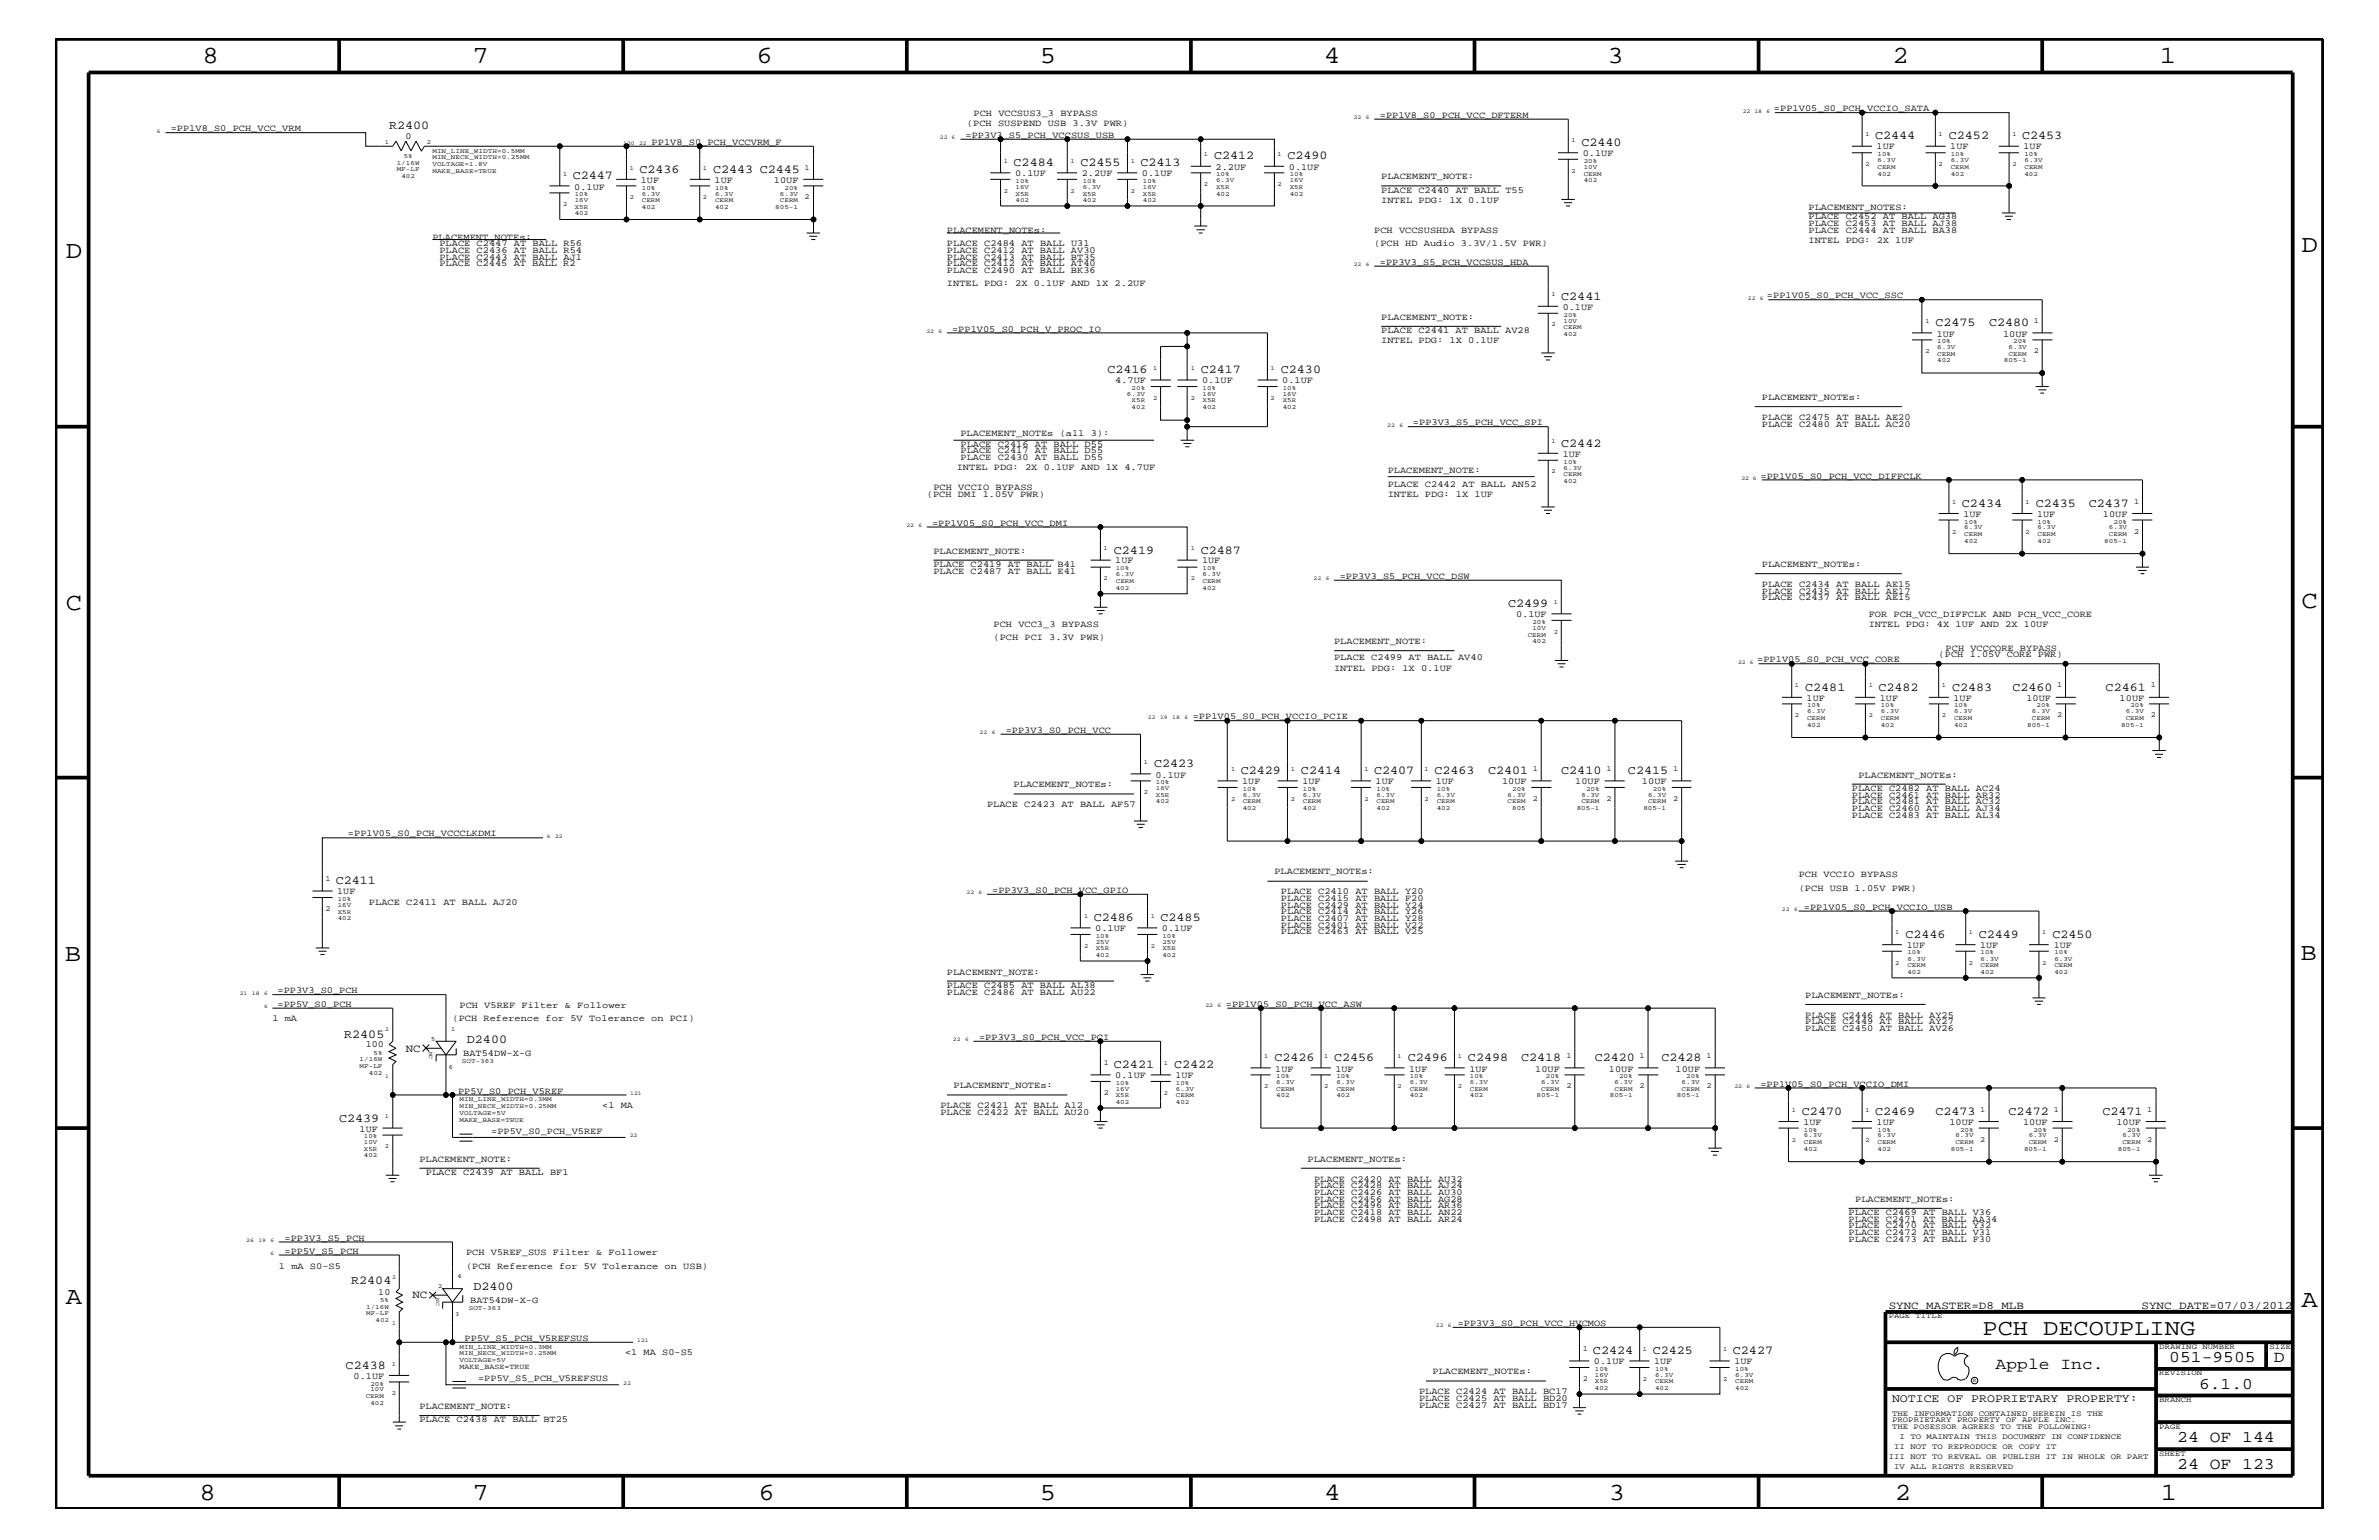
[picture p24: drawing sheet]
<svg xmlns="http://www.w3.org/2000/svg" width="432mm" height="279mm" viewBox="0 0 432 279" stroke-linecap="round" stroke-linejoin="round" font-family="sans-serif">
<defs><g id="words">
<g font-size="4.5">
<text x="36.7" y="11.5">8</text>
<text x="85.8" y="11.5">7</text>
<text x="137.3" y="11.5">6</text>
<text x="188.7" y="11.5">5</text>
<text x="240.3" y="11.5">4</text>
<text x="291.8" y="11.5">3</text>
<text x="343.5" y="11.5">2</text>
<text x="392" y="11.5">1</text>
<text x="11.9" y="46.8">D</text>
<text x="417.7" y="45.7">D</text>
<text x="11.9" y="110.6">C</text>
<text x="417.7" y="110.3">C</text>
<text x="11.8" y="174.3">B</text>
<text x="417.6" y="174.2">B</text>
<text x="11.9" y="236.7">A</text>
<text x="417.7" y="237.1">A</text>
<text x="36.2" y="272.1">8</text>
<text x="85.8" y="272.1">7</text>
<text x="137.7" y="272.1">6</text>
<text x="188.7" y="272.1">5</text>
<text x="240.4" y="272.1">4</text>
<text x="292" y="272.1">3</text>
<text x="343.9" y="272.1">2</text>
<text x="392.2" y="272.1">1</text>
</g>
<text font-size="4.1" x="359.8" y="242.3">PCH DECOUPLING</text>
<g font-size="3">
<text x="362.2" y="248.4">Apple Inc.</text>
<text x="393.7" y="247.1">051-9505</text>
<text x="399.2" y="252">6.1.0</text>
<text x="412.7" y="247.1">D</text>
<text x="395.2" y="261.6">24 OF 144</text>
<text x="395.2" y="266.6">24 OF 123</text>
</g>
<g font-size="2.2">
<text x="70.6" y="23.5">R2400</text>
<text x="220.4" y="28.9">C2412</text>
<text x="233.7" y="28.9">C2490</text>
<text x="287" y="26.5">C2440</text>
<text x="340.4" y="25.3">C2444</text>
<text x="353.7" y="25.3">C2452</text>
<text x="367" y="25.3">C2453</text>
<text x="104" y="32.5">C2447</text>
<text x="116.1" y="31.4">C2436</text>
<text x="129.5" y="31.4">C2443 C2445</text>
<text x="184" y="30.2">C2484</text>
<text x="196.1" y="30.2">C2455</text>
<text x="207" y="30.2">C2413</text>
<text x="283.4" y="54.4">C2441</text>
<text x="351.3" y="59.2">C2475</text>
<text x="361" y="59.2">C2480</text>
<text x="201" y="67.7">C2416</text>
<text x="217.9" y="67.7">C2417</text>
<text x="232.5" y="67.7">C2430</text>
<text x="283.4" y="81.1">C2442</text>
<text x="356.1" y="92">C2434</text>
<text x="369.5" y="92">C2435</text>
<text x="379.1" y="92">C2437</text>
<text x="202.2" y="100.4">C2419</text>
<text x="217.9" y="100.4">C2487</text>
<text x="273.7" y="110.2">C2499</text>
<text x="327.7" y="125.3">C2481</text>
<text x="341" y="125.3">C2482</text>
<text x="354.3" y="125.3">C2483</text>
<text x="365.3" y="125.3">C2460</text>
<text x="382.2" y="125.3">C2461</text>
<text x="209.5" y="139.2">C2423</text>
<text x="225.2" y="140.4">C2429</text>
<text x="236.1" y="140.4">C2414</text>
<text x="249.4" y="140.4">C2407</text>
<text x="260.3" y="140.4">C2463</text>
<text x="270.1" y="140.4">C2401</text>
<text x="283.4" y="140.4">C2410</text>
<text x="295.5" y="140.4">C2415</text>
<text x="61" y="160.5">C2411</text>
<text x="198.5" y="167.1">C2486</text>
<text x="210.7" y="167.1">C2485</text>
<text x="345.9" y="170.1">C2446</text>
<text x="359.2" y="170.1">C2449</text>
<text x="372.5" y="170.1">C2450</text>
<text x="62.5" y="188.2">R2405</text>
<text x="84.8" y="189.2">D2400</text>
<text x="202.2" y="193.7">C2421</text>
<text x="213.1" y="193.7">C2422</text>
<text x="231.3" y="192.6">C2426</text>
<text x="242.1" y="192.6">C2456</text>
<text x="255.5" y="192.6">C2496</text>
<text x="266.4" y="192.6">C2498</text>
<text x="276.1" y="192.6">C2418</text>
<text x="289.5" y="192.6">C2420</text>
<text x="301.6" y="192.6">C2428</text>
<text x="61.6" y="203.5">C2439</text>
<text x="327.1" y="202.3">C2470</text>
<text x="340.4" y="202.3">C2469</text>
<text x="351.3" y="202.3">C2473</text>
<text x="364.6" y="202.3">C2472</text>
<text x="381.6" y="202.3">C2471</text>
<text x="63.8" y="233">R2404</text>
<text x="85.9" y="234">D2400</text>
<text x="289.1" y="245.6">C2424</text>
<text x="300" y="245.6">C2425</text>
<text x="314.5" y="245.6">C2427</text>
<text x="62.7" y="248.4">C2438</text>
</g>
<text font-size="2.1" x="343.4" y="254.4">NOTICE OF PROPRIETARY PROPERTY:</text>
<g font-size="2">
<text x="73.7" y="190.8">NC</text>
<text x="74.8" y="235.6">NC</text>
<text x="342.8" y="237.4">SYNC_MASTER=D8_MLB</text>
<text x="388.7" y="237.4">SYNC_DATE=07/03/2012</text>
</g>
<g font-size="1.7">
<text x="31" y="23.8">=PP1V8_S0_PCH_VCC_VRM</text>
<text x="175.5" y="22.9">(PCH SUSPEND USB 3.3V PWR)</text>
<text x="176.7" y="21">PCH VCCSUS3_3 BYPASS</text>
<text x="250.4" y="21.4">=PP1V8_S0_PCH_VCC_DFTERM</text>
<text x="322" y="20.2">=PP1V05_S0_PCH_VCCIO_SATA</text>
<text x="73.6" y="25.2">0</text>
<text x="118.3" y="26.3">PP1V8_S0_PCH_VCCVRM_F</text>
<text x="175.3" y="25">=PP3V3_S5_PCH_VCCSUS_USB</text>
<text x="287.3" y="28.3">0.1UF</text>
<text x="340.6" y="27.1">1UF</text>
<text x="354" y="27.1">1UF</text>
<text x="367.3" y="27.1">1UF</text>
<text x="104.2" y="34.4">0.1UF</text>
<text x="116.3" y="33.1">1UF</text>
<text x="129.7" y="33.1">1UF</text>
<text x="140.5" y="33.1">10UF</text>
<text x="184.2" y="31.9">0.1UF</text>
<text x="196.3" y="31.9">2.2UF</text>
<text x="207.3" y="31.9">0.1UF</text>
<text x="220.6" y="30.8">2.2UF</text>
<text x="233.9" y="30.8">0.1UF</text>
<text x="250.7" y="32.5">PLACEMENT_NOTE:</text>
<text x="250.7" y="35">PLACE C2440 AT BALL T55</text>
<text x="250.7" y="36.8">INTEL PDG: 1X 0.1UF</text>
<text x="328.3" y="38">PLACEMENT_NOTES:</text>
<text x="328.3" y="39.8">PLACE C2452 AT BALL AG38</text>
<text x="328.3" y="41">PLACE C2453 AT BALL AJ38</text>
<text x="78.5" y="43.5">PLACEMENT_NOTEs:</text>
<text x="79.8" y="47.1">PLACE C2443 AT BALL AJ1</text>
<text x="79.8" y="45.9">PLACE C2436 AT BALL R54</text>
<text x="79.8" y="44.6">PLACE C2447 AT BALL R56</text>
<text x="171.9" y="42.3">PLACEMENT_NOTEs:</text>
<text x="171.9" y="47.1">PLACE C2413 AT BALL BT35</text>
<text x="171.9" y="44.6">PLACE C2484 AT BALL U31</text>
<text x="171.9" y="45.9">PLACE C2412 AT BALL AV30</text>
<text x="249.4" y="42.3">PCH VCCSUSHDA BYPASS</text>
<text x="249.4" y="44.6">(PCH HD Audio 3.3V/1.5V PWR)</text>
<text x="328.3" y="44.1">INTEL PDG: 2X 1UF</text>
<text x="328.3" y="42.3">PLACE C2444 AT BALL BA38</text>
<text x="79.8" y="48.3">PLACE C2445 AT BALL R2</text>
<text x="171.9" y="51.9">INTEL PDG: 2X 0.1UF AND 1X 2.2UF</text>
<text x="171.9" y="48.3">PLACE C2412 AT BALL AT40</text>
<text x="171.9" y="49.6">PLACE C2490 AT BALL BK36</text>
<text x="250.4" y="48">=PP3V3_S5_PCH_VCCSUS_HDA</text>
<text x="250.7" y="58">PLACEMENT_NOTE:</text>
<text x="283.6" y="56.2">0.1UF</text>
<text x="320.7" y="54.1">=PP1V05_S0_PCH_VCC_SSC</text>
<text x="172.8" y="60.2">=PP1V05_S0_PCH_V_PROC_IO</text>
<text x="250.7" y="62.3">INTEL PDG: 1X 0.1UF</text>
<text x="250.7" y="60.4">PLACE C2441 AT BALL AV28</text>
<text x="351.5" y="61.1">1UF</text>
<text x="363.6" y="61.1">10UF</text>
<text x="202.4" y="69.5">4.7UF</text>
<text x="218.2" y="69.5">0.1UF</text>
<text x="232.7" y="69.5">0.1UF</text>
<text x="256.5" y="77.2">=PP3V3_S5_PCH_VCC_SPI</text>
<text x="319.8" y="72.6">PLACEMENT_NOTEs:</text>
<text x="319.8" y="77.4">PLACE C2480 AT BALL AC20</text>
<text x="319.8" y="76.2">PLACE C2475 AT BALL AE20</text>
<text x="174.3" y="79.2">PLACEMENT_NOTEs (all 3):</text>
<text x="174.3" y="82.2">PLACE C2417 AT BALL D55</text>
<text x="174.3" y="81.1">PLACE C2416 AT BALL D55</text>
<text x="174.3" y="83.5">PLACE C2430 AT BALL D55</text>
<text x="283.6" y="82.8">1UF</text>
<text x="169.4" y="88.9">PCH VCCIO BYPASS</text>
<text x="173.7" y="85.3">INTEL PDG: 2X 0.1UF AND 1X 4.7UF</text>
<text x="251.9" y="85.9">PLACEMENT_NOTE:</text>
<text x="251.9" y="88.3">PLACE C2442 AT BALL AN52</text>
<text x="319.5" y="86.9">=PP1V05_S0_PCH_VCC_DIFFCLK</text>
<text x="168.2" y="90.1">(PCH DMI 1.05V PWR)</text>
<text x="169.2" y="95.4">=PP1V05_S0_PCH_VCC_DMI</text>
<text x="251.9" y="90.1">INTEL PDG: 1X 1UF</text>
<text x="356.4" y="93.8">1UF</text>
<text x="369.7" y="93.8">1UF</text>
<text x="381.7" y="93.8">10UF</text>
<text x="169.4" y="100.4">PLACEMENT_NOTE:</text>
<text x="169.4" y="102.9">PLACE C2419 AT BALL B41</text>
<text x="169.4" y="104.1">PLACE C2487 AT BALL E41</text>
<text x="202.4" y="102.2">1UF</text>
<text x="218.2" y="102.2">1UF</text>
<text x="243.2" y="105">=PP3V3_S5_PCH_VCC_DSW</text>
<text x="319.8" y="102.9">PLACEMENT_NOTEs:</text>
<text x="319.8" y="107.7">PLACE C2435 AT BALL AE17</text>
<text x="319.8" y="106.5">PLACE C2434 AT BALL AE15</text>
<text x="180.3" y="113.7">PCH VCC3_3 BYPASS</text>
<text x="275.2" y="112">0.1UF</text>
<text x="319.8" y="108.9">PLACE C2437 AT BALL AE15</text>
<text x="339.2" y="112">FOR PCH_VCC_DIFFCLK AND PCH_VCC_CORE</text>
<text x="339.2" y="113.7">INTEL PDG: 4X 1UF AND 2X 10UF</text>
<text x="180.3" y="116.2">(PCH PCI 3.3V PWR)</text>
<text x="242.1" y="116.8">PLACEMENT_NOTE:</text>
<text x="242.1" y="119.8">PLACE C2499 AT BALL AV40</text>
<text x="351.9" y="119.2">(PCH 1.05V CORE PWR)</text>
<text x="353.1" y="118.1">PCH VCCCORE BYPASS</text>
<text x="242.1" y="121.7">INTEL PDG: 1X 0.1UF</text>
<text x="318.9" y="120.2">=PP1V05_S0_PCH_VCC_CORE</text>
<text x="216.5" y="130.5">=PP1V05_S0_PCH_VCCIO_PCIE</text>
<text x="327.9" y="127.1">1UF</text>
<text x="341.2" y="127.1">1UF</text>
<text x="354.6" y="127.1">1UF</text>
<text x="367.8" y="127.1">10UF</text>
<text x="384.7" y="127.1">10UF</text>
<text x="182.5" y="133">=PP3V3_S0_PCH_VCC</text>
<text x="184" y="142.9">PLACEMENT_NOTEs:</text>
<text x="209.7" y="141.1">0.1UF</text>
<text x="225.5" y="142.3">1UF</text>
<text x="236.4" y="142.3">1UF</text>
<text x="249.7" y="142.3">1UF</text>
<text x="260.6" y="142.3">1UF</text>
<text x="272.6" y="142.3">10UF</text>
<text x="285.9" y="142.3">10UF</text>
<text x="298" y="142.3">10UF</text>
<text x="336.1" y="143.5">PLACE C2482 AT BALL AC24</text>
<text x="337.3" y="141.1">PLACEMENT_NOTEs:</text>
<text x="179.2" y="146.5">PLACE C2423 AT BALL AF57</text>
<text x="336.1" y="144.7">PLACE C2461 AT BALL AR32</text>
<text x="336.1" y="147.1">PLACE C2460 AT BALL AJ34</text>
<text x="336.1" y="145.9">PLACE C2481 AT BALL AC32</text>
<text x="336.1" y="148.4">PLACE C2483 AT BALL AL34</text>
<text x="63.2" y="151.8">=PP1V05_S0_PCH_VCCCLKDMI</text>
<text x="180.1" y="162">=PP3V3_S0_PCH_VCC_GPIO</text>
<text x="231.3" y="158.6">PLACEMENT_NOTEs:</text>
<text x="326.5" y="161.7">(PCH USB 1.05V PWR)</text>
<text x="326.5" y="159.2">PCH VCCIO BYPASS</text>
<text x="61.2" y="162.2">1UF</text>
<text x="67" y="164.1">PLACE C2411 AT BALL AJ20</text>
<text x="232.5" y="162.2">PLACE C2410 AT BALL Y20</text>
<text x="232.5" y="165.9">PLACE C2414 AT BALL Y26</text>
<text x="232.5" y="167.1">PLACE C2407 AT BALL Y28</text>
<text x="232.5" y="163.5">PLACE C2415 AT BALL F20</text>
<text x="232.5" y="164.7">PLACE C2429 AT BALL Y24</text>
<text x="327.4" y="165">=PP1V05_S0_PCH_VCCIO_USB</text>
<text x="198.8" y="168.9">0.1UF</text>
<text x="210.9" y="168.9">0.1UF</text>
<text x="232.5" y="169.5">PLACE C2463 AT BALL V25</text>
<text x="232.5" y="168.3">PLACE C2401 AT BALL V22</text>
<text x="346.1" y="172">1UF</text>
<text x="359.4" y="172">1UF</text>
<text x="372.8" y="172">1UF</text>
<text x="171.9" y="176.8">PLACEMENT_NOTE:</text>
<text x="171.9" y="179.3">PLACE C2485 AT BALL AL38</text>
<text x="49.4" y="185.3">1 mA</text>
<text x="50.4" y="180.2">=PP3V3_S0_PCH</text>
<text x="50.4" y="182.7">=PP5V_S0_PCH</text>
<text x="82.1" y="185.3">(PCH Reference for 5V Tolerance on PCI)</text>
<text x="83.4" y="182.9">PCH V5REF Filter &amp; Follower</text>
<text x="171.9" y="180.5">PLACE C2486 AT BALL AU22</text>
<text x="222.5" y="182.7">=PP1V05_S0_PCH_VCC_ASW</text>
<text x="327.7" y="181">PLACEMENT_NOTEs:</text>
<text x="327.7" y="185.9">PLACE C2449 AT BALL AY27</text>
<text x="327.7" y="184.7">PLACE C2446 AT BALL AY25</text>
<text x="66.4" y="190">100</text>
<text x="84.1" y="191.6">BAT54DW-X-G</text>
<text x="177.7" y="188.7">=PP3V3_S0_PCH_VCC_PCI</text>
<text x="327.7" y="187.1">PLACE C2450 AT BALL AV26</text>
<text x="173.1" y="197.4">PLACEMENT_NOTEs:</text>
<text x="202.4" y="195.6">0.1UF</text>
<text x="213.4" y="195.6">1UF</text>
<text x="231.5" y="194.4">1UF</text>
<text x="242.4" y="194.4">1UF</text>
<text x="255.8" y="194.4">1UF</text>
<text x="266.7" y="194.4">1UF</text>
<text x="278.6" y="194.4">10UF</text>
<text x="292" y="194.4">10UF</text>
<text x="304.1" y="194.4">10UF</text>
<text x="319.5" y="197.2">=PP1V05_S0_PCH_VCCIO_DMI</text>
<text x="83.1" y="198.4">PP5V_S0_PCH_V5REF</text>
<text x="109.3" y="201">&lt;1 MA</text>
<text x="170.7" y="201">PLACE C2421 AT BALL A12</text>
<text x="170.7" y="202.3">PLACE C2422 AT BALL AU20</text>
<text x="65.3" y="205.3">1UF</text>
<text x="89.2" y="205.7">=PP5V_S0_PCH_V5REF</text>
<text x="327.3" y="204.1">1UF</text>
<text x="340.6" y="204.1">1UF</text>
<text x="353.8" y="204.1">10UF</text>
<text x="367.2" y="204.1">10UF</text>
<text x="384.1" y="204.1">10UF</text>
<text x="76.1" y="210.8">PLACEMENT_NOTE:</text>
<text x="77.3" y="213.2">PLACE C2439 AT BALL BF1</text>
<text x="237.3" y="210.8">PLACEMENT_NOTEs:</text>
<text x="238.5" y="215.6">PLACE C2428 AT BALL AJ24</text>
<text x="238.5" y="214.4">PLACE C2420 AT BALL AU32</text>
<text x="238.5" y="220.4">PLACE C2418 AT BALL AN22</text>
<text x="238.5" y="221.7">PLACE C2498 AT BALL AR24</text>
<text x="238.5" y="219.2">PLACE C2496 AT BALL AR36</text>
<text x="238.5" y="218">PLACE C2456 AT BALL AG28</text>
<text x="238.5" y="216.9">PLACE C2426 AT BALL AU30</text>
<text x="335.5" y="221.7">PLACE C2471 AT BALL AA34</text>
<text x="335.5" y="220.4">PLACE C2469 AT BALL V36</text>
<text x="336.7" y="218">PLACEMENT_NOTEs:</text>
<text x="51.6" y="227.5">=PP5V_S5_PCH</text>
<text x="51.6" y="225.1">=PP3V3_S5_PCH</text>
<text x="84.6" y="227.7">PCH V5REF_SUS Filter &amp; Follower</text>
<text x="335.5" y="224.1">PLACE C2472 AT BALL V31</text>
<text x="335.5" y="222.9">PLACE C2470 AT BALL Y32</text>
<text x="335.5" y="225.3">PLACE C2473 AT BALL F30</text>
<text x="50.6" y="230.2">1 mA S0-S5</text>
<text x="84.6" y="230.2">(PCH Reference for 5V Tolerance on USB)</text>
<text x="68.7" y="234.9">10</text>
<text x="85.3" y="236.4">BAT54DW-X-G</text>
<text x="84.3" y="243.3">PP5V_S5_PCH_V5REFSUS</text>
<text x="113.5" y="245.9">&lt;1 MA S0-S5</text>
<text x="264.6" y="240.6">=PP3V3_S0_PCH_VCC_HVCMOS</text>
<text x="64.2" y="250.1">0.1UF</text>
<text x="86.8" y="250.6">=PP5V_S5_PCH_V5REFSUS</text>
<text x="260" y="249.3">PLACEMENT_NOTEs:</text>
<text x="289.3" y="247.5">0.1UF</text>
<text x="300.2" y="247.5">1UF</text>
<text x="314.8" y="247.5">1UF</text>
<text x="76.1" y="255.6">PLACEMENT_NOTE:</text>
<text x="257.6" y="254.2">PLACE C2425 AT BALL BD20</text>
<text x="257.6" y="252.9">PLACE C2424 AT BALL BC17</text>
<text x="257.6" y="255.4">PLACE C2427 AT BALL BD17</text>
<text x="76.1" y="258">PLACE C2438 AT BALL BT25</text>
</g>
<g font-size="1.4">
<text x="146" y="30.8">1</text>
<text x="146" y="36.2">2</text>
<text x="369.1" y="58.6">1</text>
<text x="369.1" y="64">2</text>
<text x="387.3" y="91.4">1</text>
<text x="387.3" y="96.8">2</text>
<text x="373.4" y="124.7">1</text>
<text x="390.4" y="124.7">1</text>
<text x="373.4" y="130.2">2</text>
<text x="390.4" y="130.2">2</text>
<text x="278.2" y="139.8">1</text>
<text x="291.6" y="139.8">1</text>
<text x="303.7" y="139.8">1</text>
<text x="278.2" y="145.3">2</text>
<text x="291.6" y="145.3">2</text>
<text x="303.7" y="145.3">2</text>
<text x="59.1" y="159.9">1</text>
<text x="59.1" y="165.3">2</text>
<text x="284.3" y="192">1</text>
<text x="297.6" y="192">1</text>
<text x="309.7" y="192">1</text>
<text x="200.3" y="193.2">1</text>
<text x="284.3" y="197.4">2</text>
<text x="297.6" y="197.4">2</text>
<text x="309.7" y="197.4">2</text>
<text x="200.3" y="198.7">2</text>
<text x="359.4" y="201.7">1</text>
<text x="372.8" y="201.7">1</text>
<text x="389.7" y="201.7">1</text>
<text x="359.4" y="207.1">2</text>
<text x="372.8" y="207.1">2</text>
<text x="389.7" y="207.1">2</text>
<text x="342.8" y="239.2">PAGE TITLE</text>
<text x="287.3" y="245.1">1</text>
<text x="391.9" y="244.7">DRAWING NUMBER</text>
<text x="411.9" y="244.7">SIZE</text>
<text x="83.4" y="248.4">MAKE_BASE=TRUE</text>
<text x="287.3" y="250.6">2</text>
<text x="391.9" y="249.5">REVISION</text>
<text x="343.4" y="256.8">THE INFORMATION CONTAINED HEREIN IS THE</text>
<text x="391.9" y="254.4">BRANCH</text>
<text x="343.4" y="258">PROPRIETARY PROPERTY OF APPLE INC.</text>
<text x="343.4" y="259.3">THE POSESSOR AGREES TO THE FOLLOWING:</text>
<text x="343.8" y="262.9">II NOT TO REPRODUCE OR COPY IT</text>
<text x="344.8" y="261.1">I TO MAINTAIN THIS DOCUMENT IN CONFIDENCE</text>
<text x="391.9" y="259.3">PAGE</text>
<text x="342.8" y="264.7">III NOT TO REVEAL OR PUBLISH IT IN WHOLE OR PART</text>
<text x="343.8" y="266.6">IV ALL RIGHTS RESERVED</text>
<text x="391.9" y="264.1">SHEET</text>
</g>
<g font-size="1.2">
<text x="69.8" y="26.1">1</text>
<text x="72" y="29.9">1/16W</text>
<text x="73.3" y="28.6">5%</text>
<text x="77.5" y="26.1">2</text>
<text x="78.5" y="27.7">MIN_LINE_WIDTH=0.5MM</text>
<text x="78.5" y="28.9">MIN_NECK_WIDTH=0.25MM</text>
<text x="182.2" y="29.5">1</text>
<text x="194.3" y="29.5">1</text>
<text x="205.2" y="29.5">1</text>
<text x="218.5" y="28.3">1</text>
<text x="231.9" y="28.3">1</text>
<text x="285.2" y="25.9">1</text>
<text x="287.4" y="29.5">20%</text>
<text x="338.6" y="24.7">1</text>
<text x="340.8" y="28.3">10%</text>
<text x="340.8" y="29.4">6.3V</text>
<text x="351.9" y="24.7">1</text>
<text x="354.1" y="29.4">6.3V</text>
<text x="354.1" y="28.3">10%</text>
<text x="365.3" y="24.7">1</text>
<text x="367.5" y="29.4">6.3V</text>
<text x="367.5" y="28.3">10%</text>
<text x="72" y="31.1">MF-LF</text>
<text x="72.9" y="32.3">402</text>
<text x="78.5" y="30.2">VOLTAGE=1.8V</text>
<text x="78.5" y="31.4">MAKE_BASE=TRUE</text>
<text x="102.2" y="31.9">1</text>
<text x="104.3" y="35.6">10%</text>
<text x="114.3" y="30.8">1</text>
<text x="116.5" y="35.5">6.3V</text>
<text x="116.5" y="34.4">10%</text>
<text x="127.6" y="30.8">1</text>
<text x="129.8" y="35.5">6.3V</text>
<text x="129.8" y="34.4">10%</text>
<text x="141.6" y="35.5">6.3V</text>
<text x="142.4" y="34.4">20%</text>
<text x="182.2" y="35">2</text>
<text x="184.3" y="33.1">10%</text>
<text x="184.3" y="34.2">16V</text>
<text x="184.3" y="35.5">X5R</text>
<text x="194.3" y="35">2</text>
<text x="196.5" y="33.1">10%</text>
<text x="196.5" y="35.5">X5R</text>
<text x="196.5" y="34.2">6.3V</text>
<text x="205.2" y="35">2</text>
<text x="207.4" y="35.5">X5R</text>
<text x="207.4" y="33.1">10%</text>
<text x="207.4" y="34.2">16V</text>
<text x="218.5" y="33.7">2</text>
<text x="220.7" y="33">6.3V</text>
<text x="220.7" y="31.9">10%</text>
<text x="220.7" y="35.5">402</text>
<text x="220.7" y="34.2">X5R</text>
<text x="231.9" y="33.7">2</text>
<text x="234.1" y="35.5">402</text>
<text x="234.1" y="34.2">X5R</text>
<text x="234.1" y="33">16V</text>
<text x="234.1" y="31.9">10%</text>
<text x="285.2" y="31.4">2</text>
<text x="287.4" y="33">402</text>
<text x="287.4" y="31.9">CERM</text>
<text x="287.4" y="30.6">10V</text>
<text x="338.6" y="30.2">2</text>
<text x="340.8" y="31.9">402</text>
<text x="340.8" y="30.6">CERM</text>
<text x="351.9" y="30.2">2</text>
<text x="354.1" y="30.6">CERM</text>
<text x="354.1" y="31.9">402</text>
<text x="365.3" y="30.2">2</text>
<text x="367.5" y="30.6">CERM</text>
<text x="367.5" y="31.9">402</text>
<text x="102.2" y="37.4">2</text>
<text x="104.3" y="37.9">X5R</text>
<text x="104.3" y="39.1">402</text>
<text x="104.3" y="36.7">16V</text>
<text x="114.3" y="36.2">2</text>
<text x="116.5" y="37.9">402</text>
<text x="116.5" y="36.7">CERM</text>
<text x="127.6" y="36.2">2</text>
<text x="129.8" y="37.9">402</text>
<text x="129.8" y="36.7">CERM</text>
<text x="140.7" y="37.9">805-1</text>
<text x="141.6" y="36.7">CERM</text>
<text x="184.3" y="36.7">402</text>
<text x="196.5" y="36.7">402</text>
<text x="207.4" y="36.7">402</text>
<text x="281.6" y="53.8">1</text>
<text x="281.6" y="59.2">2</text>
<text x="283.8" y="57.4">20%</text>
<text x="283.8" y="59.7">CERM</text>
<text x="283.8" y="58.5">10V</text>
<text x="349.5" y="58.6">1</text>
<text x="283.8" y="60.9">402</text>
<text x="349.5" y="64">2</text>
<text x="351.6" y="65.7">402</text>
<text x="351.6" y="64.5">CERM</text>
<text x="351.6" y="63.4">6.3V</text>
<text x="351.6" y="62.3">10%</text>
<text x="363.7" y="65.7">805-1</text>
<text x="364.6" y="63.4">6.3V</text>
<text x="364.6" y="64.5">CERM</text>
<text x="365.4" y="62.3">20%</text>
<text x="204.6" y="71.8">6.3V</text>
<text x="205.4" y="70.7">20%</text>
<text x="209.3" y="67.1">1</text>
<text x="216.2" y="67.1">1</text>
<text x="218.3" y="71.8">16V</text>
<text x="218.3" y="70.7">10%</text>
<text x="230.6" y="67.1">1</text>
<text x="232.8" y="71.8">16V</text>
<text x="232.8" y="70.7">10%</text>
<text x="205.4" y="74.3">402</text>
<text x="205.4" y="73">X5R</text>
<text x="209.3" y="72.6">2</text>
<text x="216.2" y="72.6">2</text>
<text x="218.3" y="74.3">402</text>
<text x="218.3" y="73">X5R</text>
<text x="230.6" y="72.6">2</text>
<text x="232.8" y="74.3">402</text>
<text x="232.8" y="73">X5R</text>
<text x="281.6" y="80.5">1</text>
<text x="281.6" y="85.9">2</text>
<text x="283.8" y="86.4">CERM</text>
<text x="283.8" y="84.1">10%</text>
<text x="283.8" y="87.6">402</text>
<text x="283.8" y="85.2">6.3V</text>
<text x="354.3" y="91.4">1</text>
<text x="356.5" y="95">10%</text>
<text x="367.6" y="91.4">1</text>
<text x="369.8" y="95">10%</text>
<text x="383.6" y="95">20%</text>
<text x="200.3" y="99.9">1</text>
<text x="216.2" y="99.9">1</text>
<text x="354.3" y="96.8">2</text>
<text x="356.5" y="96">6.3V</text>
<text x="356.5" y="98.5">402</text>
<text x="356.5" y="97.3">CERM</text>
<text x="367.6" y="96.8">2</text>
<text x="369.8" y="97.3">CERM</text>
<text x="369.8" y="96">6.3V</text>
<text x="369.8" y="98.5">402</text>
<text x="381.9" y="98.5">805-1</text>
<text x="382.8" y="97.3">CERM</text>
<text x="382.8" y="96">6.3V</text>
<text x="200.3" y="105.3">2</text>
<text x="202.5" y="107">402</text>
<text x="202.5" y="103.5">10%</text>
<text x="202.5" y="104.6">6.3V</text>
<text x="202.5" y="105.8">CERM</text>
<text x="216.2" y="105.3">2</text>
<text x="218.3" y="103.5">10%</text>
<text x="218.3" y="107">402</text>
<text x="218.3" y="105.8">CERM</text>
<text x="218.3" y="104.6">6.3V</text>
<text x="278.1" y="113.1">20%</text>
<text x="282" y="109.5">1</text>
<text x="277.3" y="115.5">CERM</text>
<text x="278.1" y="116.7">402</text>
<text x="278.1" y="114.2">10V</text>
<text x="282" y="115">2</text>
<text x="325.8" y="124.7">1</text>
<text x="339.2" y="124.7">1</text>
<text x="352.5" y="124.7">1</text>
<text x="325.8" y="130.2">2</text>
<text x="328" y="129.4">6.3V</text>
<text x="328" y="131.9">402</text>
<text x="328" y="128.3">10%</text>
<text x="328" y="130.7">CERM</text>
<text x="339.2" y="130.2">2</text>
<text x="341.4" y="130.7">CERM</text>
<text x="341.4" y="128.3">10%</text>
<text x="341.4" y="129.4">6.3V</text>
<text x="341.4" y="131.9">402</text>
<text x="352.5" y="130.2">2</text>
<text x="354.7" y="130.7">CERM</text>
<text x="354.7" y="129.4">6.3V</text>
<text x="354.7" y="128.3">10%</text>
<text x="354.7" y="131.9">402</text>
<text x="368" y="131.9">805-1</text>
<text x="368.8" y="129.4">6.3V</text>
<text x="368.8" y="130.7">CERM</text>
<text x="369.7" y="128.3">20%</text>
<text x="385" y="131.9">805-1</text>
<text x="385.8" y="130.7">CERM</text>
<text x="385.8" y="129.4">6.3V</text>
<text x="386.7" y="128.3">20%</text>
<text x="207.6" y="138.6">1</text>
<text x="209.8" y="142.3">10%</text>
<text x="209.8" y="143.4">16V</text>
<text x="223.4" y="139.8">1</text>
<text x="225.6" y="143.5">10%</text>
<text x="234.3" y="139.8">1</text>
<text x="236.5" y="143.5">10%</text>
<text x="247.7" y="139.8">1</text>
<text x="249.9" y="143.5">10%</text>
<text x="258.6" y="139.8">1</text>
<text x="260.8" y="143.5">10%</text>
<text x="274.5" y="143.5">20%</text>
<text x="287.9" y="143.5">20%</text>
<text x="300" y="143.5">20%</text>
<text x="207.6" y="144">2</text>
<text x="209.8" y="144.6">X5R</text>
<text x="209.8" y="145.7">402</text>
<text x="223.4" y="145.3">2</text>
<text x="225.6" y="147">402</text>
<text x="225.6" y="144.6">6.3V</text>
<text x="225.6" y="145.7">CERM</text>
<text x="234.3" y="145.3">2</text>
<text x="236.5" y="147">402</text>
<text x="236.5" y="144.6">6.3V</text>
<text x="236.5" y="145.7">CERM</text>
<text x="247.7" y="145.3">2</text>
<text x="249.9" y="147">402</text>
<text x="249.9" y="145.7">CERM</text>
<text x="249.9" y="144.6">6.3V</text>
<text x="258.6" y="145.3">2</text>
<text x="260.8" y="147">402</text>
<text x="260.8" y="144.6">6.3V</text>
<text x="260.8" y="145.7">CERM</text>
<text x="273.6" y="144.6">6.3V</text>
<text x="273.6" y="145.7">CERM</text>
<text x="274.5" y="147">805</text>
<text x="286.2" y="147">805-1</text>
<text x="287" y="145.7">CERM</text>
<text x="287" y="144.6">6.3V</text>
<text x="298.3" y="147">805-1</text>
<text x="299.1" y="145.7">CERM</text>
<text x="299.1" y="144.6">6.3V</text>
<text x="61.3" y="163.5">10%</text>
<text x="61.3" y="165.8">X5R</text>
<text x="61.3" y="164.5">16V</text>
<text x="61.3" y="167">402</text>
<text x="196.8" y="166.5">1</text>
<text x="208.9" y="166.5">1</text>
<text x="196.8" y="172">2</text>
<text x="198.9" y="170.1">10%</text>
<text x="198.9" y="172.4">X5R</text>
<text x="198.9" y="173.7">402</text>
<text x="198.9" y="171.2">25V</text>
<text x="208.9" y="172">2</text>
<text x="211" y="172.4">X5R</text>
<text x="211" y="170.1">10%</text>
<text x="211" y="171.2">25V</text>
<text x="211" y="173.7">402</text>
<text x="344" y="169.5">1</text>
<text x="346.2" y="173.2">10%</text>
<text x="357.4" y="169.5">1</text>
<text x="359.5" y="173.2">10%</text>
<text x="370.7" y="169.5">1</text>
<text x="372.9" y="173.2">10%</text>
<text x="344" y="175">2</text>
<text x="346.2" y="176.7">402</text>
<text x="346.2" y="175.5">CERM</text>
<text x="346.2" y="174.3">6.3V</text>
<text x="357.4" y="175">2</text>
<text x="359.5" y="175.5">CERM</text>
<text x="359.5" y="176.7">402</text>
<text x="359.5" y="174.3">6.3V</text>
<text x="370.7" y="175">2</text>
<text x="372.9" y="175.5">CERM</text>
<text x="372.9" y="176.7">402</text>
<text x="372.9" y="174.3">6.3V</text>
<text x="67.8" y="191.4">5%</text>
<text x="78.2" y="188.8">5</text>
<text x="81.9" y="187">1</text>
<text x="229.4" y="192">1</text>
<text x="240.4" y="192">1</text>
<text x="253.7" y="192">1</text>
<text x="264.6" y="192">1</text>
<text x="65.3" y="192.6">1/16W</text>
<text x="65.3" y="193.7">MF-LF</text>
<text x="67" y="195">402</text>
<text x="81.4" y="193.9">6</text>
<text x="83.8" y="192.8">SOT-363</text>
<text x="202.5" y="197.9">16V</text>
<text x="202.5" y="196.8">10%</text>
<text x="211.2" y="193.2">1</text>
<text x="213.4" y="197.9">6.3V</text>
<text x="213.4" y="196.8">10%</text>
<text x="229.4" y="197.4">2</text>
<text x="231.6" y="197.9">CERM</text>
<text x="231.6" y="196.7">6.3V</text>
<text x="231.6" y="195.6">10%</text>
<text x="240.4" y="197.4">2</text>
<text x="242.6" y="196.7">6.3V</text>
<text x="242.6" y="197.9">CERM</text>
<text x="242.6" y="195.6">10%</text>
<text x="253.7" y="197.4">2</text>
<text x="255.9" y="196.7">6.3V</text>
<text x="255.9" y="195.6">10%</text>
<text x="255.9" y="197.9">CERM</text>
<text x="264.6" y="197.4">2</text>
<text x="266.8" y="197.9">CERM</text>
<text x="266.8" y="196.7">6.3V</text>
<text x="266.8" y="195.6">10%</text>
<text x="279.7" y="197.9">CERM</text>
<text x="279.7" y="196.7">6.3V</text>
<text x="280.6" y="195.6">20%</text>
<text x="293" y="196.7">6.3V</text>
<text x="293" y="197.9">CERM</text>
<text x="293.9" y="195.6">20%</text>
<text x="305.2" y="196.7">6.3V</text>
<text x="305.2" y="197.9">CERM</text>
<text x="306.1" y="195.6">20%</text>
<text x="69.8" y="202.9">1</text>
<text x="83.4" y="203.5">MAKE_BASE=TRUE</text>
<text x="83.4" y="201">MIN_NECK_WIDTH=0.25MM</text>
<text x="83.4" y="199.8">MIN_LINE_WIDTH=0.3MM</text>
<text x="83.4" y="202.3">VOLTAGE=5V</text>
<text x="202.5" y="199.1">X5R</text>
<text x="202.5" y="200.3">402</text>
<text x="211.2" y="198.7">2</text>
<text x="213.4" y="200.3">402</text>
<text x="213.4" y="199.1">CERM</text>
<text x="231.6" y="199.1">402</text>
<text x="242.6" y="199.1">402</text>
<text x="255.9" y="199.1">402</text>
<text x="266.8" y="199.1">402</text>
<text x="278.9" y="199.1">805-1</text>
<text x="292.2" y="199.1">805-1</text>
<text x="304.4" y="199.1">805-1</text>
<text x="325.2" y="201.7">1</text>
<text x="338.6" y="201.7">1</text>
<text x="66" y="207.6">10V</text>
<text x="66" y="206.5">10%</text>
<text x="66" y="208.8">X5R</text>
<text x="69.8" y="208.3">2</text>
<text x="325.2" y="207.1">2</text>
<text x="327.4" y="208.8">402</text>
<text x="327.4" y="205.3">10%</text>
<text x="327.4" y="206.4">6.3V</text>
<text x="327.4" y="207.6">CERM</text>
<text x="338.6" y="207.1">2</text>
<text x="340.8" y="205.3">10%</text>
<text x="340.8" y="207.6">CERM</text>
<text x="340.8" y="206.4">6.3V</text>
<text x="340.8" y="208.8">402</text>
<text x="354.1" y="208.8">805-1</text>
<text x="354.9" y="207.6">CERM</text>
<text x="354.9" y="206.4">6.3V</text>
<text x="355.8" y="205.3">20%</text>
<text x="367.4" y="208.8">805-1</text>
<text x="368.2" y="207.6">CERM</text>
<text x="368.2" y="206.4">6.3V</text>
<text x="369.1" y="205.3">20%</text>
<text x="384.4" y="208.8">805-1</text>
<text x="385.2" y="206.4">6.3V</text>
<text x="385.2" y="207.6">CERM</text>
<text x="386.1" y="205.3">20%</text>
<text x="66" y="210">402</text>
<text x="79.5" y="233.7">2</text>
<text x="83.1" y="231.8">4</text>
<text x="66.5" y="238.6">MF-LF</text>
<text x="66.5" y="237.4">1/16W</text>
<text x="68.2" y="239.9">402</text>
<text x="69" y="236.2">5%</text>
<text x="82.6" y="238.8">3</text>
<text x="85.1" y="237.7">SOT-363</text>
<text x="83.4" y="244.7">MIN_LINE_WIDTH=0.3MM</text>
<text x="83.4" y="245.9">MIN_NECK_WIDTH=0.25MM</text>
<text x="298.2" y="245.1">1</text>
<text x="312.8" y="245.1">1</text>
<text x="67.2" y="251.4">20%</text>
<text x="71.1" y="247.8">1</text>
<text x="83.4" y="247.1">VOLTAGE=5V</text>
<text x="289.5" y="249.8">16V</text>
<text x="289.5" y="251">X5R</text>
<text x="289.5" y="248.7">10%</text>
<text x="298.2" y="250.6">2</text>
<text x="300.4" y="248.7">10%</text>
<text x="300.4" y="249.8">6.3V</text>
<text x="300.4" y="251">CERM</text>
<text x="312.8" y="250.6">2</text>
<text x="315" y="248.7">10%</text>
<text x="315" y="249.8">6.3V</text>
<text x="315" y="251">CERM</text>
<text x="66.4" y="253.7">CERM</text>
<text x="67.2" y="254.9">402</text>
<text x="67.2" y="252.4">10V</text>
<text x="71.1" y="253.2">2</text>
<text x="289.5" y="252.3">402</text>
<text x="300.4" y="252.3">402</text>
<text x="315" y="252.3">402</text>
</g>
<g font-size="1.1">
<text x="69.9" y="187.1">2</text>
<text x="69.9" y="195.6">1</text>
<text x="71.2" y="232">2</text>
<text x="71.2" y="240.5">1</text>
</g>
<g font-size="1">
<text x="245.7" y="21.6">22</text>
<text x="247.9" y="21.6">6</text>
<text x="316.3" y="20.4">22 18</text>
<text x="320.6" y="20.4">6</text>
<text x="28.4" y="24.1">6</text>
<text x="113.1" y="26.3">120</text>
<text x="116" y="26.3">22</text>
<text x="170.6" y="25.3">22 6</text>
<text x="245.7" y="48.3">22</text>
<text x="247.9" y="48.3">6</text>
<text x="317.2" y="54.4">22</text>
<text x="319.4" y="54.4">6</text>
<text x="168.1" y="60.4">22</text>
<text x="170.3" y="60.4">6</text>
<text x="251.8" y="77.4">22</text>
<text x="254" y="77.4">6</text>
<text x="316.1" y="87.1">22 6</text>
<text x="164.5" y="95.6">22</text>
<text x="166.7" y="95.6">6</text>
<text x="238.4" y="105.3">22</text>
<text x="240.6" y="105.3">6</text>
<text x="315.5" y="120.4">22 6</text>
<text x="208.4" y="130.5">22</text>
<text x="210.6" y="130.5">19</text>
<text x="212.8" y="130.5">18</text>
<text x="215" y="130.5">6</text>
<text x="177.8" y="133.2">22</text>
<text x="180" y="133.2">6</text>
<text x="99.2" y="152">6</text>
<text x="100.8" y="152">22</text>
<text x="175.4" y="162.2">22</text>
<text x="177.6" y="162.2">6</text>
<text x="323.4" y="165.3">22</text>
<text x="325.6" y="165.3">6</text>
<text x="43.5" y="180.5">21</text>
<text x="45.7" y="180.5">18</text>
<text x="47.9" y="180.5">6</text>
<text x="47.9" y="182.9">6</text>
<text x="218.8" y="182.7">22</text>
<text x="221" y="182.7">6</text>
<text x="77.9" y="190.8" transform="rotate(90 77.9 190.8)">NC</text>
<text x="173" y="188.9">22</text>
<text x="175.2" y="188.9">6</text>
<text x="314.8" y="197.4">22</text>
<text x="317" y="197.4">6</text>
<text x="114.4" y="198.7">121</text>
<text x="114.3" y="206.4">22</text>
<text x="44.7" y="225.3">26</text>
<text x="46.9" y="225.3">19</text>
<text x="49.1" y="227.7">6</text>
<text x="49.1" y="225.3">6</text>
<text x="79.2" y="235.6" transform="rotate(90 79.2 235.6)">NC</text>
<text x="115.7" y="243.5">121</text>
<text x="260.6" y="240.8">22</text>
<text x="262.8" y="240.8">6</text>
<text x="113.1" y="251.2">22</text>
<text x="358.1" y="250.7">R</text>
</g>
</g></defs>
<g fill="none" stroke="#000" stroke-width=".18">
<path d="M30.1 24.1h36.3v2.4h4.9l.6-.9 .9 1.8 .9-1.8 .9 1.8 .9-1.8 1 1.8M99.7 33.7h3.7M99.7 35h3.7M101.6 26.5h-24.6l-.5 1M101.6 35v4.8h12.1M111.8 32.5h3.7M111.8 33.7h3.7M113.7 33.7v6.1h13.3M113.7 26.5h-12.1v7.2M113.7 26.5h13.3M113.7 26.5v6M125.2 32.5h3.7"/>
<path d="M125.2 33.7h3.7M127 33.7v6.1h20.7M127 32.5v-6h20.7v6M145.8 32.5h3.6M145.8 33.7h3.6M147.7 33.7v8.6M174.3 25.3h7.3M179.7 32.5h3.7M179.7 31.4h3.7M181.6 31.4v-6.1h12.1v6.1M181.6 32.5v4.9h23M191.9 32.5h3.6"/>
<path d="M191.9 31.4h3.6M193.7 32.5v4.9M193.7 25.3h10.9M202.8 32.5h3.6M202.8 31.4h3.6M216.2 31.4h3.6M216.2 30.2h3.6M217.9 30.2v-4.9h-13.3v6.1M217.9 25.3h13.4v4.9M217.9 31.4v9.6M229.4 31.4h3.7M229.4 30.2h3.7"/>
<path d="M231.3 31.4v6h-26.7v-4.9M249.4 21.6h35.2v6.1M250.7 33.7h21.8M282.8 28.9h3.6M282.8 27.7h3.6M283.4 36.2h2.4M283.9 36.8h1.4M284.2 37.4h.8M284.6 28.9v7.3M322.2 20.4h29.1v6.1M328.3 38.6h26.6M336.1 26.5h3.7"/>
<path d="M336.1 27.7h3.7M338 20.4v6.1M338 27.7v6h13.3M349.5 26.5h3.6M349.5 27.7h3.6M351.3 27.7v6h13.4M351.3 20.4h13.4v6.1M362.8 26.5h3.6M362.8 27.7h3.6M363.4 38.6h2.4M363.9 39.2h1.4M364.2 39.8h.8"/>
<path d="M364.7 27.7v10.9M78.5 43.5h20.6M146.4 42.3h2.4M146.9 42.9h1.4M147.2 43.5h.8M171.9 42.3h20.5M216.7 41h2.4M217.2 41.7h1.5M217.6 42.3h.7M249.4 48.3h31.6v7.3M250.7 59.2h21.8M279.1 56.8h3.7"/>
<path d="M279.1 55.6h3.7M281 56.8v7.2M321 54.4h27.8M171.9 60.4h58.1v8.5M173.1 79.9h36.4M208.9 70.1h3.6M208.9 68.9h3.6M210.7 70.1v6.1h4.8M213.7 70.1h3.6M213.7 68.9h3.6M214.3 79.9h2.4M215.5 62.9h-4.8v6"/>
<path d="M215.5 60.4v8.5M215.5 70.1v9.8M228.3 70.1h3.6M228.3 68.9h3.6M230 70.1v7.3h-14.5M255.5 77.4h25.5v4.8M279.7 64h2.5M280.2 64.7h1.5M280.6 65.3h.7M318.5 73.8h26.7M347 61.7h3.7M347 60.4h3.7"/>
<path d="M348.8 61.7v6h21.9M348.8 60.4v-6h21.9v6M368.9 61.7h3.6M368.9 60.4h3.6M369.5 70.1h2.4M370 70.7h1.4M370.3 71.3h.7M370.7 61.7v8.4M168.2 95.6h31.5M214.8 80.5h1.4M215.1 81.1h.8M251.9 86.5h26.7"/>
<path d="M279.1 83.5h3.7M279.1 82.2h3.7M279.7 92h2.5M280.2 92.6h1.5M280.6 93.2h.7M281 83.5v8.5M319.8 87.1h47.2M351.9 93.2h3.6M351.9 94.3h3.6M353.7 87.1v6.1M353.7 94.3v6.1h13.3M365.3 93.2h3.6"/>
<path d="M365.3 94.3h3.6M367 94.3v6.1h21.9M367 93.2v-6.1h21.9v6.1M387 93.2h3.7M387 94.3h3.7M388.9 94.3v8.6M169.4 101.6h21.9M198 102.9h3.6M198 101.6h3.6M198.5 110.2h2.5M199.1 110.8h1.4M199.4 111.4h.8"/>
<path d="M199.7 102.9v4.8h15.8v-4.8M199.7 101.6v-6h15.8v6M199.7 107.7v2.5M213.7 102.9h3.6M213.7 101.6h3.6M242.1 105.3h41.3v6.1M242.1 118.1h21.9M281.6 111.4h3.6M281.6 112.6h3.6M282.2 119.8h2.4M283.4 112.6v7.2M318.5 104.1h26.7"/>
<path d="M387.7 102.9h2.4M388.1 103.5h1.5M388.5 104.1h.7M181.6 133.2h25.4v7.2M216.7 130.8h6.1M222.8 130.8h10.9v10.9M222.8 130.8v10.9M233.7 130.8h13.4v10.9M247.1 130.8h10.9v10.9M258 130.8h21.7v10.9M279.7 130.8h13.4v10.9M282.7 120.4h1.4"/>
<path d="M283 121h.8M293.1 130.8h12.1v10.9M319.2 120.4h6M323.4 127.7h3.7M323.4 126.5h3.7M325.2 127.7v6.1h13.4M336.7 127.7h3.7M336.7 126.5h3.7M338.6 127.7v6.1h13.3M338.6 120.4v6.1M350.1 127.7h3.6M350.1 126.5h3.6"/>
<path d="M351.9 127.7v6.1h23M351.9 120.4h-26.7v6.1M373.1 127.7h3.7M373.1 126.5h3.7M374.9 126.5v-6.1h17v6.1M374.9 120.4h-23v6.1M374.9 127.7v6.1M374.9 133.8h17M390.1 127.7h3.6M390.1 126.5h3.6M390.7 136.2h2.4M391.2 136.8h1.4"/>
<path d="M391.5 137.4h.8M391.9 127.7v8.5M98.6 152h-40.1v9.7M184 144h21.8M205.2 141.7h3.7M205.2 140.4h3.7M205.8 149h2.5M206.3 149.5h1.5M206.7 150.1h.7M207 141.7v7.3M221 141.7h3.6M221 142.9h3.6"/>
<path d="M222.8 142.9v9.7h10.9M230 159.9h18.2M231.9 141.7h3.6M231.9 142.9h3.6M233.7 142.9v9.7h13.4M245.2 141.7h3.6M245.2 142.9h3.6M247.1 142.9v9.7M247.1 152.6h10.9M256.1 141.7h3.7M256.1 142.9h3.7M258 142.9v9.7h21.7"/>
<path d="M278 141.7h3.6M278 142.9h3.6M279.7 142.9v9.7M279.7 152.6h13.4M291.3 141.7h3.6M291.3 142.9h3.6M293.1 142.9v9.7h12.1M303.4 141.7h3.6M303.4 142.9h3.6M304 156.2h2.4M304.5 156.8h1.5M304.9 157.4h.7"/>
<path d="M305.2 142.9v13.3M336.1 142.3h17M56.7 162.8h3.7M56.7 161.7h3.7M57.3 172h2.5M57.8 172.6h1.5M58.2 173.2h.7M58.5 162.8v9.2M171.9 178h30.3M179.2 162.2h16.9M194.3 169.5h3.7M194.3 168.3h3.7"/>
<path d="M196.1 168.3v-6.1h12.2v6.1M196.1 169.5v4.9h12.2M206.4 169.5h3.7M206.4 168.3h3.7M207 176.8h2.5M207.5 177.4h1.5M207.9 178h.7M208.3 169.5v7.3M326.5 165.3h16.9M341.6 172.6h3.6M341.6 171.4h3.6M343.4 171.4v-6.1h26.7v6.1"/>
<path d="M343.4 172.6v4.8h13.4M354.9 172.6h3.7M354.9 171.4h3.7M356.8 172.6v4.8h13.3M356.8 165.3v6.1M368.3 172.6h3.6M368.3 171.4h3.6M370.1 172.6v8.4M49.4 182.9h21.9v6l-.7 .6 1.3 .7-1.3 .6 1.3 .6-1.3 .6 1.3 .6-.6 .6v11.5M49.4 180.5h31.5v8.4M76.7 189.5l1.2 1.3M77.3 190.2h2.7"/>
<path d="M77.9 189.5l-1.2 1.3M80.9 191.4l1.9-2.5h-3.6l1.7 2.5v7.3h-9.6M80.9 198.7h1.2v7.7h31.4M82.1 198.7h31.6M82.8 190.2v1.2h-3.6v1.2M171.9 198.7h21.8M176.7 188.9h34v6.1M198 196.2h3.6M198 195h3.6M199.7 188.9v6.1M199.7 196.2v7.3M208.9 196.2h3.6"/>
<path d="M208.9 195h3.6M210.7 196.2v4.8h-11M222.8 182.9h6.1M227 195h3.6M227 193.7h3.6M228.9 195v9.7h10.9M237.9 195h3.7M237.9 193.7h3.7M239.8 195v9.7h13.3M239.8 182.9h-10.9v10.8M251.3 195h3.6M251.3 193.7h3.6"/>
<path d="M253.1 195v9.7h10.9M253.1 182.9h-13.3v10.8M262.2 195h3.7M262.2 193.7h3.7M264 195v9.7h21.8M264 182.9h-10.9v10.8M284 195h3.6M284 193.7h3.6M285.8 195v9.7h13.3M285.8 182.9h-21.8v10.8M297.3 195h3.7M297.3 193.7h3.7"/>
<path d="M299.1 195v9.7h12.2M299.1 193.7v-10.8h12.2v10.8M299.1 182.9h-13.3v10.8M309.5 195h3.6M309.5 193.7h3.6M311.3 195v13.3M318.5 197.4h6.1M327.7 182.2h21.8M338 197.4h-13.4v6.1M361 197.4h-23v6.1M368.9 181h2.4M369.3 181.6h1.5"/>
<path d="M369.7 182.2h.7M374.3 197.4h-13.3v6.1M69.4 205.9h3.7M69.4 204.7h3.7M70 213.2h2.5M70.5 213.8h1.5M70.9 214.4h.7M71.3 205.9v7.3M76.1 211.9h21.9M83.4 207h2.4M83.4 205.8h2.4M198.5 203.5h2.5"/>
<path d="M199.1 204.1h1.4M199.4 204.7h.8M236.1 211.9h18.2M310 208.3h2.5M310.6 208.9h1.4M310.9 209.6h.8M322.8 204.7h3.7M322.8 203.5h3.7M324.6 204.7v6.1h13.4M335.5 219.2h17M336.1 204.7h3.7M336.1 203.5h3.7"/>
<path d="M338 204.7v6.1h23M359.2 204.7h3.6M359.2 203.5h3.6M361 204.7v6.1h13.3M372.5 204.7h3.7M372.5 203.5h3.7M374.3 203.5v-6.1h17v6.1M374.3 204.7v6.1M374.3 210.8h17M389.5 204.7h3.6M389.5 203.5h3.6M390.1 213.2h2.4"/>
<path d="M390.6 213.8h1.4M390.9 214.4h.8M391.3 204.7v8.5M50.6 227.7h21.9v6.1l-.6 .6 1.2 .6-1.2 .6 1.2 .6-1.2 .6 1.2 .6-.6 .6v11.5M50.6 225.3h31.5v8.5M77.9 234.4l1.3 1.2M78.5 235h2.7M79.2 234.4l-1.3 1.2M82.1 236.2l1.9-2.4h-3.7l1.8 2.4v7.3M84 235v1.2h-3.7v1.2M70.6 250.7h3.7M70.6 249.5h3.7"/>
<path d="M71.3 258h2.4M71.7 258.7h1.5M72.1 259.3h.7M72.5 243.5h8.4v7.7h31.5M72.5 250.7v7.3M76.1 256.8h21.9M80.9 243.5h34M82.1 251.8h2.5M82.1 250.6h2.5M258.8 250.6h21.8M263.7 240.8h23v6.1M284.8 248.1h3.7"/>
<path d="M284.8 246.9h3.7M285.5 255.4h2.4M285.9 256h1.5M286.3 256.6h.7M286.7 240.8h10.9v6.1M286.7 248.1v7.3M286.7 252.9h10.9M295.7 248.1h3.7M295.7 246.9h3.7M297.6 248.1v4.8h14.6v-4.8M297.6 240.8h14.6v6.1M310.3 248.1h3.6"/>
<path d="M310.3 246.9h3.6M352.3 246.1a1.72 1.72 0 0 1 2.5 0 1.69 1.69 0 0 1 2.4 0M352.4 246a3.2 3.2 0 0 0 .4 4.3l.8 .1 .4-.2M354 250.2l.7-.3 .7 .3M355.2 250.2l.7 .2 .7-.2M355.3 244.4v.3a1.18 1.18 0 0 1-.6 1.1M355.4 244.4a.99 .99 0 0 0-.6 1.4M357.2 246a1.04 1.04 0 0 0-.7 1 1.04 1.04 0 0 0 .7 1M357.3 248l.1 .7a2.11 2.11 0 0 1-.6 1.5"/>
<circle cx="101.6" cy="26.5" r=".42"/>
<circle cx="113.7" cy="39.8" r=".42"/>
<circle cx="113.7" cy="26.5" r=".42"/>
<circle cx="127" cy="39.8" r=".42"/>
<circle cx="127" cy="26.5" r=".42"/>
<circle cx="147.7" cy="39.8" r=".42"/>
<circle cx="181.6" cy="25.3" r=".42"/>
<circle cx="193.7" cy="37.4" r=".42"/>
<circle cx="193.7" cy="25.3" r=".42"/>
<circle cx="204.6" cy="37.4" r=".42"/>
<circle cx="204.6" cy="25.3" r=".42"/>
<circle cx="217.9" cy="37.4" r=".42"/>
<circle cx="217.9" cy="25.3" r=".42"/>
<circle cx="338" cy="20.4" r=".42"/>
<circle cx="351.3" cy="20.4" r=".42"/>
<circle cx="351.3" cy="33.7" r=".42"/>
<circle cx="364.7" cy="33.7" r=".42"/>
<circle cx="348.8" cy="54.4" r=".42"/>
<circle cx="215.5" cy="76.2" r=".42"/>
<circle cx="215.5" cy="60.4" r=".42"/>
<circle cx="215.5" cy="77.4" r=".42"/>
<circle cx="215.5" cy="62.9" r=".42"/>
<circle cx="370.7" cy="67.7" r=".42"/>
<circle cx="199.7" cy="95.6" r=".42"/>
<circle cx="353.7" cy="87.1" r=".42"/>
<circle cx="367" cy="87.1" r=".42"/>
<circle cx="199.7" cy="107.7" r=".42"/>
<circle cx="367" cy="100.4" r=".42"/>
<circle cx="388.9" cy="100.4" r=".42"/>
<circle cx="222.8" cy="130.8" r=".42"/>
<circle cx="233.7" cy="130.8" r=".42"/>
<circle cx="247.1" cy="130.8" r=".42"/>
<circle cx="258" cy="130.8" r=".42"/>
<circle cx="279.7" cy="130.8" r=".42"/>
<circle cx="293.1" cy="130.8" r=".42"/>
<circle cx="325.2" cy="120.4" r=".42"/>
<circle cx="338.6" cy="133.8" r=".42"/>
<circle cx="338.6" cy="120.4" r=".42"/>
<circle cx="351.9" cy="133.8" r=".42"/>
<circle cx="351.9" cy="120.4" r=".42"/>
<circle cx="374.9" cy="133.8" r=".42"/>
<circle cx="374.9" cy="120.4" r=".42"/>
<circle cx="391.9" cy="133.8" r=".42"/>
<circle cx="233.7" cy="152.6" r=".42"/>
<circle cx="247.1" cy="152.6" r=".42"/>
<circle cx="258" cy="152.6" r=".42"/>
<circle cx="279.7" cy="152.6" r=".42"/>
<circle cx="293.1" cy="152.6" r=".42"/>
<circle cx="305.2" cy="152.6" r=".42"/>
<circle cx="196.1" cy="162.2" r=".42"/>
<circle cx="208.3" cy="174.4" r=".42"/>
<circle cx="343.4" cy="165.3" r=".42"/>
<circle cx="356.8" cy="165.3" r=".42"/>
<circle cx="356.8" cy="177.4" r=".42"/>
<circle cx="370.1" cy="177.4" r=".42"/>
<circle cx="71.3" cy="198.7" r=".42"/>
<circle cx="80.9" cy="198.7" r=".42"/>
<circle cx="82.1" cy="198.7" r=".42"/>
<circle cx="199.7" cy="188.9" r=".42"/>
<circle cx="228.9" cy="182.9" r=".42"/>
<circle cx="239.8" cy="182.9" r=".42"/>
<circle cx="253.1" cy="182.9" r=".42"/>
<circle cx="264" cy="182.9" r=".42"/>
<circle cx="285.8" cy="182.9" r=".42"/>
<circle cx="299.1" cy="182.9" r=".42"/>
<circle cx="324.6" cy="197.4" r=".42"/>
<circle cx="338" cy="197.4" r=".42"/>
<circle cx="361" cy="197.4" r=".42"/>
<circle cx="374.3" cy="197.4" r=".42"/>
<circle cx="199.7" cy="201" r=".42"/>
<circle cx="239.8" cy="204.7" r=".42"/>
<circle cx="253.1" cy="204.7" r=".42"/>
<circle cx="264" cy="204.7" r=".42"/>
<circle cx="285.8" cy="204.7" r=".42"/>
<circle cx="299.1" cy="204.7" r=".42"/>
<circle cx="311.3" cy="204.7" r=".42"/>
<circle cx="338" cy="210.8" r=".42"/>
<circle cx="361" cy="210.8" r=".42"/>
<circle cx="374.3" cy="210.8" r=".42"/>
<circle cx="391.3" cy="210.8" r=".42"/>
<circle cx="72.5" cy="243.5" r=".42"/>
<circle cx="80.9" cy="243.5" r=".42"/>
<circle cx="82.1" cy="243.5" r=".42"/>
<circle cx="286.7" cy="240.8" r=".42"/>
<circle cx="286.7" cy="252.9" r=".42"/>
<circle cx="297.6" cy="240.8" r=".42"/>
<circle cx="297.6" cy="252.9" r=".42"/>
<circle cx="358.4" cy="250.5" r=".59"/>
</g>
<g fill="none" stroke="#000" stroke-width=".68" stroke-linecap="butt">
<path d="M10.1 7.1h411.5v266.7h-411.5zM16.1 13.2h400v254.5h-400zM61.6 7.1v6.1M113.1 7.1v6.1M164.6 7.1v6.1M216.2 7.1v6.1M267.6 7.1v6.1M319.2 7.1v6.1M370.7 7.1v6.1M10.1 77.4h6M416.1 77.4h5.5M10.1 141.1h6"/>
<path d="M416.1 141.1h5.5M10.1 204.7h6M416.1 204.7h5.5M416.1 238h-73.9v29.7M342.2 243.5h73.9M342.2 252h49.1M391.3 248.4h24.8M391.3 243.5v24.2M391.3 258h24.8M391.3 253.2h24.8M411.3 243.5v4.9M61.6 267.7v6.1"/>
<path d="M113.1 267.7v6.1M164.6 267.7v6.1M216.2 268v5.8M267.6 267.7v6.1M319.2 267.7v6.1M370.7 267.7v6.1M391.3 262.9h24.8"/>
</g>
<g fill="#000">
<circle cx="101.6" cy="26.5" r=".42"/>
<circle cx="113.7" cy="39.8" r=".42"/>
<circle cx="113.7" cy="26.5" r=".42"/>
<circle cx="127" cy="39.8" r=".42"/>
<circle cx="127" cy="26.5" r=".42"/>
<circle cx="147.7" cy="39.8" r=".42"/>
<circle cx="181.6" cy="25.3" r=".42"/>
<circle cx="193.7" cy="37.4" r=".42"/>
<circle cx="193.7" cy="25.3" r=".42"/>
<circle cx="204.6" cy="37.4" r=".42"/>
<circle cx="204.6" cy="25.3" r=".42"/>
<circle cx="217.9" cy="37.4" r=".42"/>
<circle cx="217.9" cy="25.3" r=".42"/>
<circle cx="338" cy="20.4" r=".42"/>
<circle cx="351.3" cy="20.4" r=".42"/>
<circle cx="351.3" cy="33.7" r=".42"/>
<circle cx="364.7" cy="33.7" r=".42"/>
<circle cx="348.8" cy="54.4" r=".42"/>
<circle cx="215.5" cy="76.2" r=".42"/>
<circle cx="215.5" cy="60.4" r=".42"/>
<circle cx="215.5" cy="77.4" r=".42"/>
<circle cx="215.5" cy="62.9" r=".42"/>
<circle cx="370.7" cy="67.7" r=".42"/>
<circle cx="199.7" cy="95.6" r=".42"/>
<circle cx="353.7" cy="87.1" r=".42"/>
<circle cx="367" cy="87.1" r=".42"/>
<circle cx="199.7" cy="107.7" r=".42"/>
<circle cx="367" cy="100.4" r=".42"/>
<circle cx="388.9" cy="100.4" r=".42"/>
<circle cx="222.8" cy="130.8" r=".42"/>
<circle cx="233.7" cy="130.8" r=".42"/>
<circle cx="247.1" cy="130.8" r=".42"/>
<circle cx="258" cy="130.8" r=".42"/>
<circle cx="279.7" cy="130.8" r=".42"/>
<circle cx="293.1" cy="130.8" r=".42"/>
<circle cx="325.2" cy="120.4" r=".42"/>
<circle cx="338.6" cy="133.8" r=".42"/>
<circle cx="338.6" cy="120.4" r=".42"/>
<circle cx="351.9" cy="133.8" r=".42"/>
<circle cx="351.9" cy="120.4" r=".42"/>
<circle cx="374.9" cy="133.8" r=".42"/>
<circle cx="374.9" cy="120.4" r=".42"/>
<circle cx="391.9" cy="133.8" r=".42"/>
<circle cx="233.7" cy="152.6" r=".42"/>
<circle cx="247.1" cy="152.6" r=".42"/>
<circle cx="258" cy="152.6" r=".42"/>
<circle cx="279.7" cy="152.6" r=".42"/>
<circle cx="293.1" cy="152.6" r=".42"/>
<circle cx="305.2" cy="152.6" r=".42"/>
<circle cx="196.1" cy="162.2" r=".42"/>
<circle cx="208.3" cy="174.4" r=".42"/>
<circle cx="343.4" cy="165.3" r=".42"/>
<circle cx="356.8" cy="165.3" r=".42"/>
<circle cx="356.8" cy="177.4" r=".42"/>
<circle cx="370.1" cy="177.4" r=".42"/>
<circle cx="71.3" cy="198.7" r=".42"/>
<circle cx="80.9" cy="198.7" r=".42"/>
<circle cx="82.1" cy="198.7" r=".42"/>
<circle cx="199.7" cy="188.9" r=".42"/>
<circle cx="228.9" cy="182.9" r=".42"/>
<circle cx="239.8" cy="182.9" r=".42"/>
<circle cx="253.1" cy="182.9" r=".42"/>
<circle cx="264" cy="182.9" r=".42"/>
<circle cx="285.8" cy="182.9" r=".42"/>
<circle cx="299.1" cy="182.9" r=".42"/>
<circle cx="324.6" cy="197.4" r=".42"/>
<circle cx="338" cy="197.4" r=".42"/>
<circle cx="361" cy="197.4" r=".42"/>
<circle cx="374.3" cy="197.4" r=".42"/>
<circle cx="199.7" cy="201" r=".42"/>
<circle cx="239.8" cy="204.7" r=".42"/>
<circle cx="253.1" cy="204.7" r=".42"/>
<circle cx="264" cy="204.7" r=".42"/>
<circle cx="285.8" cy="204.7" r=".42"/>
<circle cx="299.1" cy="204.7" r=".42"/>
<circle cx="311.3" cy="204.7" r=".42"/>
<circle cx="338" cy="210.8" r=".42"/>
<circle cx="361" cy="210.8" r=".42"/>
<circle cx="374.3" cy="210.8" r=".42"/>
<circle cx="391.3" cy="210.8" r=".42"/>
<circle cx="72.5" cy="243.5" r=".42"/>
<circle cx="80.9" cy="243.5" r=".42"/>
<circle cx="82.1" cy="243.5" r=".42"/>
<circle cx="286.7" cy="240.8" r=".42"/>
<circle cx="286.7" cy="252.9" r=".42"/>
<circle cx="297.6" cy="240.8" r=".42"/>
<circle cx="297.6" cy="252.9" r=".42"/>
</g>
<use href="#words"/>
</svg>
